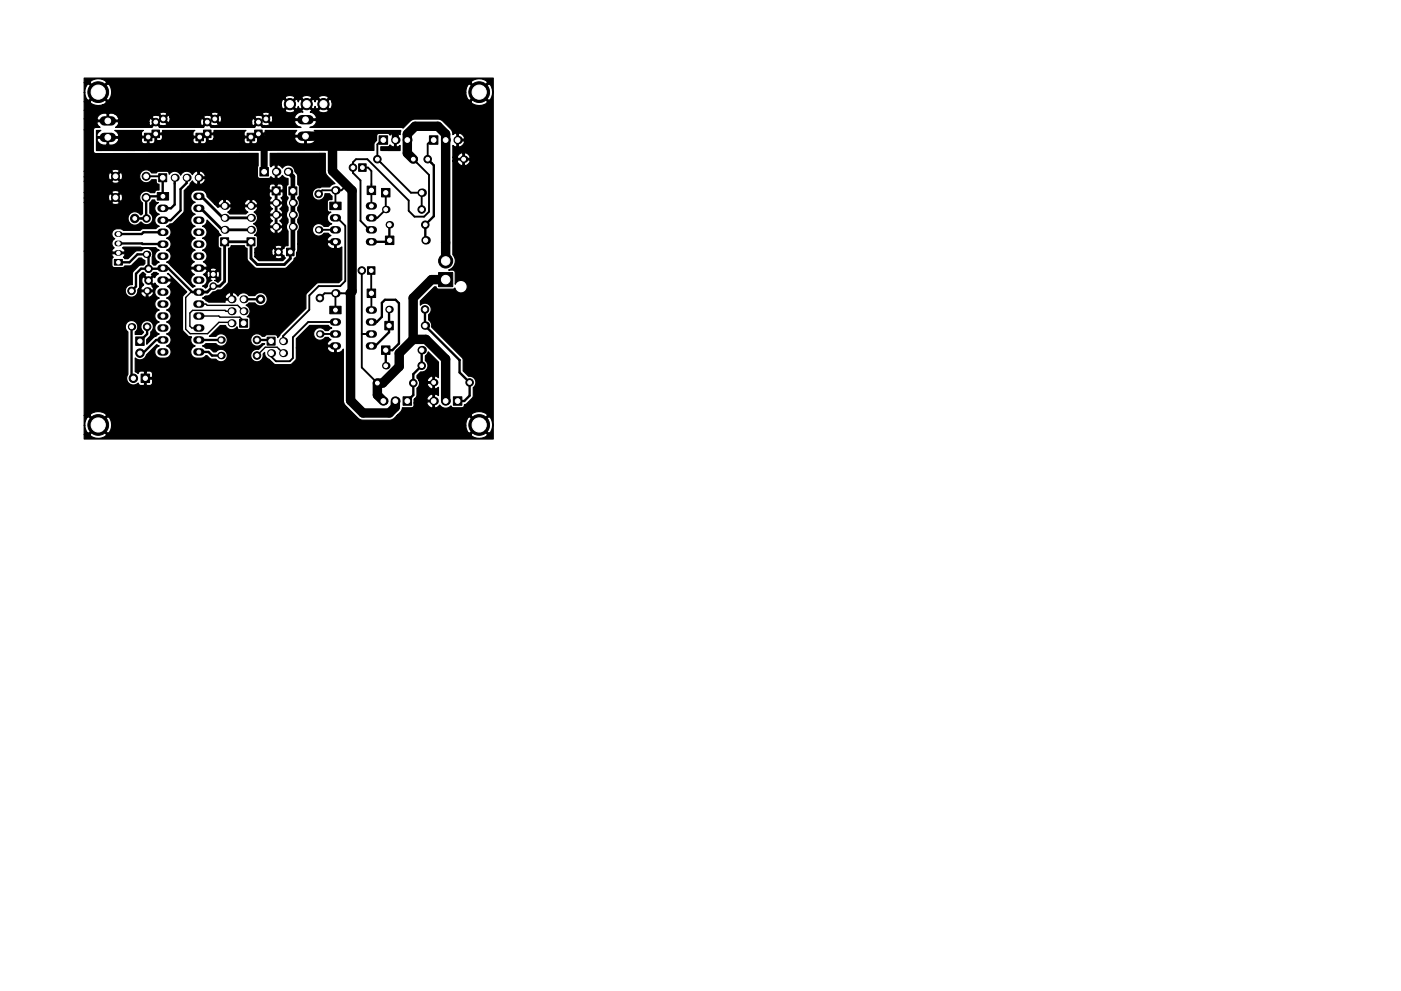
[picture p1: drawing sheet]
<svg xmlns="http://www.w3.org/2000/svg" width="297mm" height="210mm" viewBox="0 0 297 210" stroke-linecap="round" stroke-linejoin="round" font-family="sans-serif">
<g fill="#000" stroke="#000" stroke-width=".21">
<path d="M30.6 28.3h1.6v1.6h-1.6zM32.2 27.6h1.6v1.6h-1.6zM33.6 36.9h1.7v1.7h-1.7zM41.5 28.3h1.6v1.6h-1.6zM43.1 27.6h1.6v1.6h-1.6zM52.4 28.3h1.6v1.6h-1.6zM55.1 35.5h1.8v1.8h-1.8zM54 27.6h1.6v1.6h-1.6zM76 34.8h1.6v1.6h-1.6zM77.8 39.5h1.8v1.8h-1.8zM80.4 28.8h1.8v1.8h-1.8zM91 28.8h1.8v1.8h-1.8z"/>
<path d="M24.2 55.1h1.7v1.2h-1.7zM33.3 40.9h2.4v1.6h-2.4zM46.8 50.5h1.7v1.7h-1.7zM52.4 50.5h1.7v1.7h-1.7zM57.7 39.7h1.7v1.7h-1.7zM61.3 39.7h1.7v1.7h-1.7zM60.7 52.7h1.6v1.6h-1.6zM69.9 42.9h2.4v1.6h-2.4zM77.9 56.6h1.6v1.6h-1.6zM80.9 40h1.8v1.8h-1.8zM81.7 50.1h1.8v1.8h-1.8zM28.8 71.5h1.8v1.8h-1.8z"/>
<path d="M29.9 79.4h1.8v1.8h-1.8zM50.8 67.7h1.7v1.7h-1.7zM56.6 71.5h1.7v1.7h-1.7zM69.9 65h2.4v1.6h-2.4zM77.8 61.3h1.8v1.8h-1.8zM80.9 73.4h1.8v1.8h-1.8zM81.6 68.2h1.8v1.8h-1.8zM93 57.8h3v3h-3zM85.5 84.2h1.8v1.8h-1.8zM96.1 84.2h1.8v1.8h-1.8z"/>
<circle cx="20.8" cy="19.6" r="2.2"/>
<circle cx="101.6" cy="19.6" r="2.2"/>
<circle cx="24.5" cy="37.4" r=".85"/>
<circle cx="31" cy="37.4" r=".85"/>
<circle cx="33" cy="25.9" r=".8"/>
<circle cx="34.6" cy="25.2" r=".8"/>
<circle cx="43.9" cy="25.9" r=".8"/>
<circle cx="45.5" cy="25.2" r=".8"/>
<circle cx="54.8" cy="25.9" r=".8"/>
<circle cx="56.4" cy="25.2" r=".8"/>
<circle cx="61.5" cy="22.1" r="1.2"/>
<circle cx="65" cy="22.1" r="1.2"/>
<circle cx="68.6" cy="22.1" r="1.2"/>
<circle cx="74.8" cy="35.6" r=".8"/>
<circle cx="80" cy="33.8" r=".8"/>
<circle cx="90.7" cy="33.8" r=".8"/>
<circle cx="24.5" cy="41.9" r=".85"/>
<circle cx="28.6" cy="46.3" r=".9"/>
<circle cx="31" cy="41.9" r=".85"/>
<circle cx="31.1" cy="46.3" r=".8"/>
<circle cx="31.5" cy="59.5" r=".8"/>
<circle cx="31.5" cy="57" r=".8"/>
<circle cx="45.2" cy="58.2" r=".7"/>
<circle cx="59" cy="53.5" r=".8"/>
<circle cx="67.6" cy="41.1" r=".8"/>
<circle cx="76.7" cy="57.4" r=".8"/>
<circle cx="89.4" cy="44.4" r=".8"/>
<circle cx="90.2" cy="47.7" r=".8"/>
<circle cx="94.5" cy="55.4" r="1.5"/>
<circle cx="27.9" cy="61.7" r=".8"/>
<circle cx="29.7" cy="74.9" r=".9"/>
<circle cx="31.2" cy="69.3" r=".8"/>
<circle cx="45.2" cy="60.7" r=".7"/>
<circle cx="54.5" cy="75.4" r=".8"/>
<circle cx="54.5" cy="72.1" r=".8"/>
<circle cx="55.2" cy="63.5" r=".9"/>
<circle cx="67.8" cy="63.2" r=".8"/>
<circle cx="89.4" cy="77.6" r=".8"/>
<circle cx="90.1" cy="65.7" r=".8"/>
<circle cx="20.8" cy="90.2" r="2.2"/>
<circle cx="28.3" cy="80.3" r=".9"/>
<circle cx="87.6" cy="81.3" r=".8"/>
<circle cx="99.6" cy="81.1" r=".8"/>
<circle cx="101.6" cy="90.2" r="2.2"/>
</g>
<g fill="#000">
<circle cx="37" cy="37.7" r=".85"/>
<circle cx="39.6" cy="37.7" r=".85"/>
<circle cx="42.1" cy="37.7" r=".85"/>
<circle cx="58.5" cy="36.4" r=".9"/>
<circle cx="61.1" cy="36.4" r=".9"/>
<circle cx="83.8" cy="29.7" r=".9"/>
<circle cx="86.4" cy="29.7" r=".9"/>
<circle cx="87.6" cy="33.8" r=".8"/>
<circle cx="94.5" cy="29.7" r=".9"/>
<circle cx="97" cy="29.7" r=".9"/>
<circle cx="98.3" cy="33.8" r=".8"/>
<circle cx="31.1" cy="54" r=".8"/>
<circle cx="47.6" cy="46.2" r=".85"/>
<circle cx="47.6" cy="43.7" r=".85"/>
<circle cx="47.6" cy="48.8" r=".85"/>
<circle cx="53.2" cy="48.8" r=".85"/>
<circle cx="53.2" cy="43.7" r=".85"/>
<circle cx="53.2" cy="46.2" r=".85"/>
<circle cx="58.5" cy="43" r=".85"/>
<circle cx="58.5" cy="45.6" r=".85"/>
<circle cx="58.5" cy="48.1" r=".85"/>
<circle cx="62.1" cy="48.1" r=".85"/>
<circle cx="62.1" cy="43" r=".85"/>
<circle cx="62.1" cy="45.6" r=".85"/>
<circle cx="67.6" cy="48.8" r=".8"/>
<circle cx="71.1" cy="40.4" r=".9"/>
<circle cx="81.8" cy="44.4" r=".8"/>
<circle cx="82.5" cy="47.7" r=".8"/>
<circle cx="89.4" cy="40.9" r=".9"/>
<circle cx="90.2" cy="51" r=".9"/>
<circle cx="27.9" cy="69.3" r=".8"/>
<circle cx="31.2" cy="61.7" r=".8"/>
<circle cx="46.9" cy="72.1" r=".8"/>
<circle cx="46.9" cy="75.4" r=".8"/>
<circle cx="49.1" cy="68.6" r=".85"/>
<circle cx="49.1" cy="66" r=".85"/>
<circle cx="49.1" cy="63.5" r=".85"/>
<circle cx="51.6" cy="66" r=".85"/>
<circle cx="51.6" cy="63.5" r=".85"/>
<circle cx="57.5" cy="74.9" r=".85"/>
<circle cx="60" cy="74.9" r=".85"/>
<circle cx="60" cy="72.4" r=".85"/>
<circle cx="67.8" cy="70.9" r=".8"/>
<circle cx="71.1" cy="62.2" r=".9"/>
<circle cx="81.8" cy="77.6" r=".8"/>
<circle cx="82.5" cy="65.7" r=".8"/>
<circle cx="89.4" cy="74.3" r=".9"/>
<circle cx="90.1" cy="69.1" r=".9"/>
<circle cx="80" cy="81.3" r=".8"/>
<circle cx="81.3" cy="85.1" r=".9"/>
<circle cx="83.8" cy="85.1" r=".9"/>
<circle cx="91.9" cy="81.1" r=".8"/>
<circle cx="91.9" cy="85.1" r=".9"/>
<circle cx="94.5" cy="85.1" r=".9"/>
</g>
<path d="M22.1 25.6h1.5M22.1 29.1h1.5M64 25.4h1.5M64 28.9h4.5l2 2v5.4l4.2 4.1v21.4l-.5 .4 .1 22.8 2.7 2.6h5.6l1.2-1.2v-1.3M87.6 33.8l-1.2-1.3v-4.1l1.6-1.6h4.8l1.7 1.6v27M95 59.3h-3.5l-3.9 3.9v8.8M95 55.3v.1M87.6 72l-3 3v2.8l-3.5 3.5h-1.1v2.5l1.3 1.3M87.6 72h2.7l4.2 4.2v8.9" fill="none" stroke="#000" stroke-width="2"/>
<g fill="none" stroke="#000" stroke-width="1.6">
<path d="M34.1 44.2h.8M34.1 46.7h.8M34.1 49.3h.8M34.1 51.8h.8M34.1 54.4h.8M34.1 56.9h.8M34.1 59.4h.8M41.8 44.2h.8M41.8 46.7h.8M41.8 49.3h.8M41.8 51.8h.8M41.8 54.4h.8"/>
<path d="M41.8 56.9h.8M41.8 59.4h.8M41.8 41.7h.8M70.7 51.3h.8M70.7 46.2h.8M70.7 48.8h.8M78.3 51.3h.8M78.3 46.2h.8M78.3 48.8h.8M78.3 43.7h.8M34.1 74.7h.8M34.1 72.1h.8"/>
<path d="M34.1 69.6h.8M34.1 67.1h.8M34.1 64.5h.8M34.1 62h.8M41.8 74.7h.8M41.8 72.1h.8M41.8 69.6h.8M41.8 67.1h.8M41.8 64.5h.8M41.8 62h.8M70.7 73.4h.8M70.7 68.3h.8"/>
<path d="M70.7 70.9h.8M78.3 73.4h.8M78.3 68.3h.8M78.3 70.9h.8M78.3 65.8h.8"/>
</g>
<path d="M24.8 53.7h.5M24.8 51.7h.5M24.8 49.7h.5" fill="none" stroke="#000" stroke-width="1.2"/>
<path d="M61.1 36.4l1 1.1v15.4l-.6 .6" fill="none" stroke="#000" stroke-width="1"/>
<g fill="none" stroke="#000" stroke-width=".5">
<path d="M34.5 37.7v4h-3.3l-.2 .2 .1 4.4h-2.5M37 37.7v5.7l-.8 .8h-1.7M39.6 37.7v1.1l-1.3 1.3v4.6l-2.1 2h-1.7M90.7 33.8l1.3 1.3v10.8l-1.8 1.8v3.3M25.1 55.7h2.4l1.6-1.7h2l.4 .4v2.6M25.1 51.7l9.4 .1M31.5 57h.1M34.5 49.3h-4.1l-.4 .4h-4.9M34.5 49.3h.1M82.5 47.7l.1 3.3-.3 .3h-3.6M27.9 61.7l.9-.9v-2.7l1.1-1.1 5.8-.1 5 5.1h1.5M27.9 69.3v10.6l.4 .4"/>
<path d="M31.2 69.3v1.6l-1.5 1.5M34.5 72.1h-1.4l-2.8 2.8h-.6M42.2 72.1h4.7M42.2 74.7h2l.8 .7h1.9M51.6 63.5h3.6M54.5 72.1h2.7l.3 .3M78.7 68.3h1.2l1.1-1.1v-2.9l.6-.7h2.3l.7 .7v8.6l-1.4 1.4h-1.4v3.3M82.5 65.7v4.8l-2.9 2.9h-.9M89.4 74.3v3.3l-1.8 1.8v4.4l-1.2 1.3M90.1 65.7v3.4l7.3 7.3M97.4 76.4v2.6l2.2 2.1v2.8l-1.2 1.2h-1.4M97.4 76.4h.1"/>
</g>
<path d="M42.2 44.2h.4l4.5 4.6h6.1M42.2 41.7h.5l4.6 4.5h5.9M61.5 53.5v1.4l-1.2 1.2h-5.8l-1.3-1.3v-3.5h-5.6v8.4l-1 1h-1.4M45.2 60.7h.1M45.2 60.7l-1.3 1.3h-1.7" fill="none" stroke="#000" stroke-width=".6"/>
<path d="M42.2 62h-1.7l-1.1 1.1v6.7l.9 1h3.7l2.4-2.4h2.5l.2 .2M42.2 67.1h4.2l.2 .2h4.2l.8 .8v.5M42.2 64.5h1.5l.2 .3h6.5l1.2 1.2M49.1 66h-1.2l-.2-.2h-6.9l-.5 .6v2.8l.4 .4h1.5M60 74.9l-1.2-1.2h-2.6l-1.7 1.7" fill="none" stroke="#000" stroke-width=".3"/>
<path d="M54.8 28.4l1.2 1.2v6.8M83.8 28.4v1.3" fill="none" stroke="#000" stroke-width="1.5"/>
<g fill="none" stroke="#000" stroke-width=".4">
<path d="M31 37.4h3.2l.3 .3-.2 .2M74.2 39.5h-.9l-.9 .9h-4.1l-.7 .7M76.8 35.6h1.2l.7 .7v7.4M81.3 29.7h-.4l-.9 .9v3.2l7.1 7.1h2.3v3.5M87.6 33.8l3.4 3.3v7.8l-1.1 1.1h-2l-1.2-1.3v-2.2l-8.8-8.7h-2.4l-.7 .6v2.3l1.6 1.6v8.6l1.9 1.9h.8M91.9 29.7h-.4l-.8 .8v3.3M67.6 48.8h3.5M71.1 40.4v3.3M71.1 46.2h.4l1.7 1.7v11.7l-1.1 1.1h-4.5l-2 2v3l-5.6 5.6v1.1M76.7 57.4v20.6l3.3 3.3M78.7 57.4v8.4M81.8 40.9v3.5l-1.8 1.8h-1.3"/>
<path d="M67.8 70.9h3.3M71.1 62.2v3.6M71.1 68.3h-5.8l-3.2 3.3v4.4l-.7 .6h-2.9l-1-1v-.7M74.2 62.2h-5.4l-1 1M76.7 70.9h2"/>
</g>
<path d="M20.4 27.7h1l-.6 .4a.59 .59 0 0 0-.2 .9h4.5a1.06 1.06 0 0 0-.8-1.3h6.1l-.4 .4v.6l.1 .2h1.5v1.4l.2 .2h.6l.4-.3 .1-1.6h.3v1.1l.2 .1h.6l.4-.4h6.5v.7l.2 .3 .9 .1 .2-.2v-1.1h-1.1l-.2 .2h-6.5l.1-.7-.2-.1h-1.4v-.4h1.4l.2-.1v-.4h6.8l-.4 .4v.6l.2 .2h1.4v1.4l.2 .2h.6l.4-.3 .1-1.6h.3v1.1l.2 .1h.6l.4-.4h6.5v.7l.2 .3 .9 .1 .1-.2v-1.1h-1.1l-.1 .2h-6.5l.1-.7-.2-.1h-1.4v-.4h1.4l.2-.1v-.4h6.8l-.4 .4v.6l.1 .2h1.5v1.4l.1 .2h.7l.4-.3v-1.6h.4v1.1l.1 .1h.8l.3-.5h6.2a1.75 1.75 0 0 0 2.2 1.2v-1.4h.3v1.4a1.75 1.75 0 0 0 2.2-1.2l-.1-.2h-4.4l-.2 .2h-6.2v-.6l-.1-.1h-1.5v-.4h1.5l.1-.1v-.4h6.7l-.2 .2a.59 .59 0 0 0-.1 .8h4.4a.69 .69 0 0 0-.4-1h18.4l-.2 .9-.6-.4-.2 .1v2.8l.2 .1 .6-.3v1h-4.1v-.8h1.6l.4-.4a.82 .82 0 0 0 .9 .4v-2.8a.82 .82 0 0 0-.9 .4l-.2-.3-.3-.1h-1.8l-.4 .1-.1 .4v1l-.6 .7v1.4h-58.9v-2.3a1.99 1.99 0 0 0 2.3 1.2v-1.5h.3v1.5a1.56 1.56 0 0 0 2.1-1.4h4.9v.7l.2 .3 .9 .1 .1-.2v-1.1h-1.1l-.1 .2-9.4-.1-.2 .3zM17.8 16.6h86.8v76.5h-86.8v-.9h1.3l.2 .4a2.85 2.85 0 0 0 3.1 0l.2-.4h77.2a2.32 2.32 0 0 0 3.6 0l-1.8-1.8-1.8 1.8h-77.2l-1.8-1.8-1.7 1.8h-1.3v-2h.2a1.87 1.87 0 0 0 .8 1.7l1.8-1.7h.5l1.7 1.7 .4-.2 .3-.5 .2-1h75.1a1.87 1.87 0 0 0 .8 1.7l1.8-1.7h.4l1.8 1.7 .4-.2a2.85 2.85 0 0 0 0-3.1l-.4-.2-1.8 1.8h-.4l-1.8-1.8a1.99 1.99 0 0 0-.8 1.8h-75.1v-.1a1.87 1.87 0 0 0-.9-1.7l-1.7 1.8h-.5l-1.8-1.8-.4 .2-.4 1.1v.5h-.2v-2.1h1.3l1.7 1.8 1.8-1.8a2.32 2.32 0 0 0-3.5 0h-1.3v-34.8h5.9l.1 .2h2.6v-.4l-.4-.5 .2-.2 6.8 .1 .8 .6h-.2a1.32 1.32 0 0 0-.8 1.3 1.32 1.32 0 0 0 1 1.2l-.8 .6h-.4l-.3-.3v-1.4a1.33 1.33 0 0 0-.6-1.7 1.33 1.33 0 0 0-1.7 .4l-1.3 .1-1.6 1.6h-.7l-.2-.3 .3-.6-.1-.2h-2.6l-.1 .2 .3 .6-.3 .3v1.4l.4 .5h1.9l.4-.4h1.3l1.8-1.7h.5l.7 .6v.6l-.3 .3-.9 .2-1.4 1.4v2.6a1.33 1.33 0 0 0-1.5 1.1 1.33 1.33 0 0 0 1 1.5 1.33 1.33 0 0 0 1.6-.9h.6l.5 .7a.51 .51 0 0 0 .7 .2v-1.1h.4v1.1l.2 .1 .7-.5 .3-.5-.1-.2h-2.6l-.1 .2h-.6v-.6l.2-.2h.4l.1 .2h2.6l.1-.2-.4-.6 .1-.2-1.8-1.8a.92 .92 0 0 0 0 1.6l-.7 1h-.4l.2-.5v-2.4l.6-.6 .7 .4-.2 .3 .8 .8 .8-.8-.2-.3 .5-.4h.6l.4 .3-.4 .2-.4 .6-.3-.2-.8 .8 .8 .8 .3-.3 .8 .8-.2 .1a1.32 1.32 0 0 0-.6 1.3 1.32 1.32 0 0 0 1 1 1.32 1.32 0 0 0-1 1.3 1.32 1.32 0 0 0 1 1.3 1.32 1.32 0 0 0-1 1.3 1.32 1.32 0 0 0 1 1.2 1.32 1.32 0 0 0-1 1.3 1.32 1.32 0 0 0 1 1.3l-1.2 .7-1.5 1.4v-.9l.7-.8 .2-.9a1.33 1.33 0 0 0 .2-2 1.33 1.33 0 0 0-2 .1 1.33 1.33 0 0 0 .2 1.9l-.4 .6h-1.3v-.6a1.33 1.33 0 0 0 .2-2 1.33 1.33 0 0 0-2 0 1.33 1.33 0 0 0 .2 2l-.1 9.2a1.43 1.43 0 0 0 .4 1.8 1.43 1.43 0 0 0 1.9-.1l.3 .4 .9 .1 .1-.2v-1.2h.4v1.2l.1 .2 .9-.1 .3-.4v-.7l-.1-.2h-1.6v-1.5h.4v1.2h1.2l.1-.2v-.6l-.2-.4-.3-.2h-.7l-.1 .2-1.3-.2-.4 .6-.6-.4v-3a1.42 1.42 0 0 0 2.4-.6l2.1-2.2 .6 .3a1.32 1.32 0 0 0-1 1.5 1.32 1.32 0 0 0 1.3 1.1h1.1a1.32 1.32 0 0 0 1.1-1.3 1.32 1.32 0 0 0-1-1.3 1.32 1.32 0 0 0 1-1.3 1.32 1.32 0 0 0-1-1.2 1.32 1.32 0 0 0 1-1.3 1.32 1.32 0 0 0-1-1.3 1.32 1.32 0 0 0 1-1.2 1.32 1.32 0 0 0-1-1.3 1.32 1.32 0 0 0 1-1.3 1.32 1.32 0 0 0-1-1.3 1.32 1.32 0 0 0 1-1.1 1.32 1.32 0 0 0-.8-1.3l.4-.3a.74 .74 0 0 0 .3-.9h-1.8v-.3h1.8v-.5l-.7-.7 .2-.1 3.9 3.9-.9 1.1v7l1.1 1.3 .8 .2-.1 .1a1.32 1.32 0 0 0 .9 1.8 1.32 1.32 0 0 0-1 1.5 1.32 1.32 0 0 0 1.4 1.1h1l1.1-.6 .8 .7 1.1 .1a1.33 1.33 0 0 0 2 .2 1.33 1.33 0 0 0 0-2 1.33 1.33 0 0 0-2 .3h-.5l-.8-.7-.9-.1-.7-.5 .7-.5h2.2l.1 .2a1.33 1.33 0 0 0 1.9-.1 1.33 1.33 0 0 0-.1-1.9 1.33 1.33 0 0 0-1.9 .3h-1.4l2.3-2.3h1.1a1.38 1.38 0 0 0 2.5 .2v.4l.3 .2 1.9 .1 .3-.2 .2-.4v-1.8l-.2-.3-.4-.1a1.37 1.37 0 0 0-.2-2.4l.6-.5h1.2a1.43 1.43 0 0 0 2.2 .3 1.43 1.43 0 0 0 0-2.2 1.43 1.43 0 0 0-2.2 .3h-1.2l-.2-.2a1.38 1.38 0 0 0-2.2 .3l-.2-.3a.81 .81 0 0 0-.9-.3v1.5h-1.5v.4h-3.6l-1.3-.9 .4-.1h4.4l.1 .2h1.1v-1.1a1.1 1.1 0 0 0-1.2 .9h-4.4l.3-.3 .8-.1 .8-.8 .6-.1 .3-.3 1-.1 1.3-1.4 .1-7.3a.53 .53 0 0 0 .5-.6h2.8l.2 .4 .4 .2v2.1l.1 .5 1.4 1.4 .6 .2h5.8l.4-.1 1.5-1.5 .2-.5 .4-.3 .1-.9 .2-.5v-1.4h6.2l.3 .5 .4 .4 .9 .1v-1.2h-1.4l-.2 .2h-6.2v-2.7l.4-.9-.4-.9v-.7a1.36 1.36 0 0 0 0-1.8v-.7l.4-.9-.4-1v-.2l.4-.4v-1.8l-.4-.5v-1.9l-.6-1.1a1.43 1.43 0 0 0-1.1-1.2 1.43 1.43 0 0 0-1.5 .7l-.7-.6-.2-.1-.3 .1v2.7a.94 .94 0 0 0 1.2-.6 1.5 1.5 0 0 0 1.2 .7v1.3l-.4 .5v1.7l.4 .5v.2l-.4 .9 .4 1v.7a1.36 1.36 0 0 0 0 1.8v.7l-.4 .9 .4 .9v3.1a.62 .62 0 0 0-.9 .6h-.1l-.8 .8 .8 .7h.1l.3 .5-.6 .6h-5l-.8-.8h4.2a.92 .92 0 0 0 1.5 0l-.8-.8-.7 .8h-4.3v-.9h3.6a.51 .51 0 0 0 .4 .6l.8-.7-.8-.8a.77 .77 0 0 0-.4 .9h-3.6v-.9l.5-.3h3.8l.7 .8 .8-.8a.92 .92 0 0 0-1.5 0h-3.8l.1-2-.3-.4-.3-.1 .5-.6 .1-.8h2.5l.3 .6 .7 .5 .3-.2v-1.1h.3v1.1a.97 .97 0 0 0 1.2-1.1h-2.7l-.1 .2h-2.5l-.2-.5-.7-.5 .7-.5 .2-1h2.5l.3 .6 .4 .3-.5 .5-.2 .3 .1 .3h1.2v-2.2h.3v2.2h1.2a.91 .91 0 0 0-.6-1.1l.4-.3a.55 .55 0 0 0 .2-.8h-2.7l-.1 .2h-2.5l-.2-.5-.5-.5 .4-.4a.55 .55 0 0 0 .2-.7h-2.6l-.1 .2 .1 .3 .7 .6-.5 .4h-3.4l-.4-.4 .5-.4a.55 .55 0 0 0 .1-.7h-2.6l-.1 .1-.7-.7h.7l.1 .2h1.2v-1.1h.3v1.1h1.1l.2-.2h2.7l.1 .2h1.1v-1.1h.4v1.1l3.7-.1 .3 .6 .4 .3-.5 .6-.2 .3 .1 .2h1.2v-2.2h.3v2.2h1.2a.91 .91 0 0 0-.6-1.1l.4-.3a.55 .55 0 0 0 .2-.8h-2.7l-.1 .2h-2.5v-.1a1.23 1.23 0 0 0-1.6-.9 1.1 1.1 0 0 0-1.2 .9h-2.7l-.3-.6a1.08 1.08 0 0 0-1.3-.3 1.1 1.1 0 0 0-1.3 .9h-.7l-1.6-1.6-.3-.9h13.5v.9l.4 .3-.4 .6 .1 .3h1.2v-2.2h.3v2.2h1.2a.61 .61 0 0 0-.3-.9l.4-.5v-.7l-.1-.1h-2.7l-.1 .1h-13.5l-.8-.4-1.3-.1a1.32 1.32 0 0 0-1.1 1.3 1.32 1.32 0 0 0 1 1.3 1.32 1.32 0 0 0-1 1.3 1.32 1.32 0 0 0 1 1.3 1.32 1.32 0 0 0-1 1.2 1.32 1.32 0 0 0 1 1.3 1.32 1.32 0 0 0-1 1.3 1.32 1.32 0 0 0 1 1.2 1.32 1.32 0 0 0-1 1.3 1.32 1.32 0 0 0 1 1.3 1.32 1.32 0 0 0-1 1.2 1.32 1.32 0 0 0 .8 1.3l-.4 .2a.74 .74 0 0 0-.3 .9h3.3l.1-.5-.8-.6 .2-.1a1.32 1.32 0 0 0 .6-1.4 1.32 1.32 0 0 0-1-1 1.32 1.32 0 0 0 1-1.3 1.32 1.32 0 0 0-1-1.3 1.32 1.32 0 0 0 1-1.2 1.32 1.32 0 0 0-1-1.3 1.3 1.3 0 0 0 1-1.3l2.4 2.4 .6 .8-.5 .2-.2 .4 .1 1.7 .2 .4 .3 .1v6.6l-.7 .6-.6-.4 .4-.1v-.3l-.7-.7-.7 .7 .1 .3 .3 .1-.6 .4-.3 .9-.4 .3-.7-.4a1.32 1.32 0 0 0 1-1.1 1.32 1.32 0 0 0-.6-1.3h.6l.1 .5 .3 .1 .7-.7h.5l.7 .7a.83 .83 0 0 0 0-1.4l-.7 .7h-.5l-.7-.7-.3 .1-.1 .7-.8-.1 .6-.4 .2-.5h.6l.7 .7 .7-.7a.83 .83 0 0 0-1.4 0h-.6l-.1-.2h-3.3v.4l.7 .7-.2 .1a1.32 1.32 0 0 0-.6 1.3 1.32 1.32 0 0 0 1 1.1l-.5 .3-5-5-.6-.4h.2a1.32 1.32 0 0 0 .8-1.3 1.32 1.32 0 0 0-1-1.2 1.32 1.32 0 0 0 1-1.3 1.32 1.32 0 0 0-1-1.3 1.32 1.32 0 0 0 1-1.2 1.32 1.32 0 0 0-1-1.3l.7-.5 .6-.1 2.3-2.3 .2-.4v-4.3l.8-.8h17.2v.6l.1 .1h1.2v-1.1h.3v1.1h1.2l.1-.1v-.8l-.5-.4h-.6l-.2 .2-1.2-.2-.3 .3-.1 .3h-17.2l.9-1.2 .6 .6 .3 .1 .2-.1v-1.1h.4v1.1a.97 .97 0 0 0 1.1-1.1h-1.5v-1.5h.4v1.1h1.1l.1-.2a1.19 1.19 0 0 0-1.6-.9 .95 .95 0 0 0-1.1 .7 1.37 1.37 0 0 0-1.3-.8 1.37 1.37 0 0 0-1.2 .9 1.37 1.37 0 0 0-2.4-.2l-.2-.5-.4-.2h-1.7l-.4 .4h-1a1.38 1.38 0 0 0-2.1-.3 1.38 1.38 0 0 0 0 2.1 1.38 1.38 0 0 0 2.1-.4h.9l.1 .7 .5 .3v1.2l-.6 .1-.3 .5a1.63 1.63 0 0 1-1.4-.3 1.38 1.38 0 0 0-1.7 .7 1.38 1.38 0 0 0 .5 1.7v2.3l-.4 .3a1.43 1.43 0 0 0-2.2-.3 1.43 1.43 0 0 0 0 2.1 1.43 1.43 0 0 0 2.2-.3l.2 .1a1.33 1.33 0 0 0 2.1 0 1.33 1.33 0 0 0-.3-2v-2.2a.99 .99 0 0 1 1-.6 .58 .58 0 0 0 .8 .6 1.32 1.32 0 0 0-.8 1.3 1.32 1.32 0 0 0 1 1.2 1.32 1.32 0 0 0-1 1.2 1.32 1.32 0 0 0 1 1.3l-.7 .5h-2.8l-.6 .4h-3.5l-.2-.2a1.36 1.36 0 0 0-1.6-.1 1.36 1.36 0 0 0-.6 1.5l.5 .6a1.12 1.12 0 0 0-.1 1.9l-.5 .7h-5.9v-10.3h5.9l.1 .2 .8 .2 .6-.2 .1-.2-.8-.9-.8 .9h-5.9v-1h5.2a.55 .55 0 0 0 .4 .7l.8-.8h.5l.8 .8 .3-.1 .2-.8-.2-.6-.3-.1-.8 .8h-.5l-.8-.8a.81 .81 0 0 0-.4 .9h-5.2v-1.2h5.9l.8 .9 .8-.9-.1-.2-.8-.2-.6 .2-.1 .2h-5.9v-2.3h5.9a.97 .97 0 0 0 1.6 0l-.8-.9-.8 .9h-5.9v-1h5.2l.2 .6 .2 .1 .8-.8h.5l.8 .8a.97 .97 0 0 0 0-1.6l-.8 .8h-.5l-.8-.8-.2 .1-.2 .8h-5.2v-1.2h5.9l.8 .9 .8-.9a.97 .97 0 0 0-1.6 0h-5.9v-8.7h2v4.5l.1 .3 .4 .2 34.4-.1-.1 4.8 .1 .4 .4 .2h1.9l.4-.4 .7 .4 .3-.1v-2.7a.82 .82 0 0 0-1 .3l-.1-.2v-2.7h11.7l.1 4.3 1.9 2.2-.7 .2-.4 .5-2 .1a1.34 1.34 0 0 0-1.7 1 1.34 1.34 0 0 0 1.2 1.6 1.34 1.34 0 0 0 1.5-1.3h1l.5 .5v.8h-.7l-.3 .5v1.7l.2 .3 .6 .1-.2 .1a1.32 1.32 0 0 0-.6 1.3 1.32 1.32 0 0 0 .9 1.1l-.7 .5h-.9a1.33 1.33 0 0 0-2-.2 1.33 1.33 0 0 0 0 2 1.33 1.33 0 0 0 2-.3h.9l.6 .5-.4 .2a.74 .74 0 0 0-.3 .9h1.8v1.6h.7l.5-.3v6.9l-.7 .7h-4.2l-.4 .1-2.3 2.3v3l-5.4 5.4-.2 .4-.4 .4-.2-.4-.4-.2h-1.8l-.4 .4h-.5a1.33 1.33 0 0 0-2-.3 1.33 1.33 0 0 0 0 2 1.33 1.33 0 0 0 2-.2l.5 .1-1.3 1.1a1.33 1.33 0 0 0-1.6 1.2 1.33 1.33 0 0 0 1.4 1.5 1.33 1.33 0 0 0 1.2-1.7l.3-.3 .1 .6 .3 .5 1.7 1.4 3.2 .1 .5-.2 .9-.9v-2.5h6.5l.3 .5 .4 .4 .9 .1v-1.2h-1.4l-.2 .2h-6.5v-1.9l2.8-2.9h4l.7 .6-.7 .5h-.7a1.33 1.33 0 0 0-2-.2 1.33 1.33 0 0 0 0 2 1.33 1.33 0 0 0 2-.3h.7l.6 .5-.4 .2a.74 .74 0 0 0-.3 .9h1.8v1.6l.9-.1 .6-.6v11.2l.4 .8 3.2 2.9 .6 .2 5.8-.1 .6-.2 .8-.8h15.6l1.8 1.8 1.8-1.8-.3-.3a2.85 2.85 0 0 0-3 0l-.3 .3h-15.6l.9-.9 .2-.7h2.2l.3-.4v-.6h2.7l.3 .6a.85 .85 0 0 0 1 .4v-1.2h-1.2l-.1 .2h-2.7l.1-.8h2.6l.1 .2h1.2v-1.2a1.15 1.15 0 0 0-1.3 1h-2.6l.4-.6 .1-1.7 .5-.9h1.7l.5 .8 .5 .2 .2-.1v-1.1h-1.1l-.1 .2h-1.7v-.7h1.7l.1 .2h1.1v-1.1l-.2-.1-.7 .4-.3 .6h-1.7l-.5-.6v-.5l.9-.8a1.33 1.33 0 0 0 1.3-.8 1.33 1.33 0 0 0-.4-1.6v-1l.6-.9 2.2 2.2v3.3l-.7-.3-.2 .1v2.5l.2 .1 .7-.3v1.7l-.6-.3-.3 .1v2.8l.3 .1 .2-.1 .6-.6a1.52 1.52 0 0 0 2.4 .2l.4 .4h1.9a.62 .62 0 0 0 .6-.6l.5-.3 1.3-1.3 .1-2.1a1.33 1.33 0 0 0 .4-1.6 1.33 1.33 0 0 0-1.4-.8l-1.2-1.1-.1-2.7-6.6-6.6-.1-.9-.5-.6v-1.2a1.33 1.33 0 0 0 .2-1.9 1.33 1.33 0 0 0-2 0v-.9l3-3h.4l.1 .3 .4 .2h3l.5-.2a1.33 1.33 0 0 0 2 .8 1.33 1.33 0 0 0 .1-2.2 1.33 1.33 0 0 0-2.1 .5v-2.7l-.4-.3h-1l.3-.1a2.01 2.01 0 0 0 .6-3.2v-19.8h.9l.3 .5 .7 .5 .2-.2v-1.1h.4v1.1a.92 .92 0 0 0 1.1-1.1h-2.6l-.1 .3h-.9v-.8h.9l.1 .2h1.1v-1.1h.4v1.1h1.1l.1-.2a1.19 1.19 0 0 0-1.6-.9 1.05 1.05 0 0 0-1.2 .9h-.9v-2.5l.6 .3 .3-.1v-1.2h.3v1.2l.2 .1 .8-.5 .3-.6-.1-.2h-1.6l.1-1.6h.3v1.2h1.2a1.11 1.11 0 0 0-1.5-1.2l-.3-.1-.6 .4-.1-.7-.3-.5-1.9-1.9-.8-.2h-5.2l-.8 .4-1.4 1.5-.4-.2h-19.4l.6-.2 .5-.4 .3-.5-.1-.3h-4.4a1.29 1.29 0 0 0 1.2 1.4h-8.3l-.7-.9-.8 .9h-9.3l-.8-.9-.7 .9h-9.4l-.8-.9-.7 .9h-7.8l.4-.3 .3-.7h6.4l.2 .6 .2 .1 .8-.8-.8-.8-.2 .1-.2 .8h-6.4l-.1-.2h-4.5a1 1 0 0 0 .6 1.2l-1.1 .1-.3 .5h-2v-2.4h2.7l.1 .3h2.1v-1.5h.3v1.5h2.1l.1-.3-.1-.3h7.1l.8 .8 .2-.2 .1 .4 .7 .8h.7a.51 .51 0 0 0 .7-.4l-.2-.3h7.3a.51 .51 0 0 0 .4 .7l.8-.8-.8-.8a.77 .77 0 0 0-.4 .9h-7.3l-.6-.5-.2 .2-.1-.4 .6-.1 .7 .8a.84 .84 0 0 0 .4-1.1h7.2l.7 .8 .2-.2 .1 .4 .8 .8h.7a.51 .51 0 0 0 .6-.4l-.2-.3h7.3a.51 .51 0 0 0 .4 .7l.7-.8-.7-.8a.77 .77 0 0 0-.4 .9h-7.3l-.6-.5-.1 .2-.2-.4 .6-.1 .8 .8a.84 .84 0 0 0 .3-1.1h7.1l.8 .8 .2-.2v.4l.8 .8h.7a.51 .51 0 0 0 .7-.4l-.8-.8-.2 .2-.1-.4 .5-.1 .8 .8 .2-.1 .2-.2v-.7h4.6l.2 .2h4.4l.1-.3-.3-.5-.5-.4-.5-.2 .3-.4h1.4l.1 .3 .4 .1 .7 .1 .8-.2 .1-.3-1-1.1-1.1 1.1h-1.4l-1.1-1.1-1 1.1 .3 .4a1.64 1.64 0 0 0-1.9 1.2h-4.6l-.2-.5h-.2l-.8 .7h-.5l-.7-.7h-1l-.3 .1-.1 .3h-7.1l-.1-.4h-.2l-.8 .7h-.5l-.8-.7h-.7a.51 .51 0 0 0-.6 .4h-7.2l-.1-.4h-.3l-.7 .7h-.5l-.8-.7h-1l-.3 .1-.1 .3h-7.1l-.7-.7h9.4l.8 .8 .8-.8h9.4l.7 .8 .8-.8h9.3l.8 .8 .8-.8a.92 .92 0 0 0-1.6 0h-9.3l-.1-.2-.8-.2-.6 .2v.2h-9.4a.92 .92 0 0 0-1.6 0h-9.4l-.6-.2h-1.1a1.75 1.75 0 0 0-2.2 1.2h-2.7v-1.8h42.6l.1 .3 .4 .1 .7 .1 .8-.2 .1-.3-1-1.1-1.1 1.1h-42.6v-1.8h1.3a2.37 2.37 0 0 0 2.8 .6h37.7l.3 .8 .3 .2 1-1.1h.5l1.1 1.1 .3-.2 .1-.4 .2 .4 .3 .2 1.1-1.1h.5l1 1.1 .3-.2 .2-.4 .2 .4 .3 .2 1-1.1h.5l1.1 1.1a1.36 1.36 0 0 0 .4-1.6h29.5l.3 .4a2.85 2.85 0 0 0 3 0l.3-.4-1.8-1.8-1.8 1.8h-29.5l-.1-.4-.3-.2-1.1 1.1h-.5l-1-1.1-.3 .2-.2 .4-.2-.4-.3-.2-1 1.1h-.5l-1.1-1.1-.3 .2-.2 .4-.1-.4-.3-.2-1.1 1.1h-.5l-1-1.1a1.1 1.1 0 0 0-.6 1.2h-37.7l.5-.2 .2-.4-1.8-1.8-1.7 1.8h-1.3v-2h.2l.4 1.5 .4 .2 1.8-1.7h.5l1.7 1.7 .6-.5h37l1.1 1 1-1h1.5l1 1 1.1-1h1.4l1.1 1 1-1-.1-.3-.3-.1-.7-.1-.9 .2-.1 .3h-1.4a1.32 1.32 0 0 0-2.1 0h-1.5l-.1-.3-.3-.1-.7-.1-.9 .2-.1 .3h-37l.3-1.2h75.1a1.87 1.87 0 0 0 .8 1.7l1.8-1.7h.4l1.8 1.7 .4-.2a2.85 2.85 0 0 0 0-3.1l-.4-.2-1.8 1.8h-.4l-1.8-1.8a1.99 1.99 0 0 0-.8 1.8h-75.1v-.1a1.87 1.87 0 0 0-.9-1.7l-1.7 1.8h-.5l-1.8-1.8-.4 .2-.4 1.1v.5h-.2v-2.1h1.3l1.7 1.8 1.8-1.8h77.2l1.8 1.8 1.8-1.8-.3-.3a2.85 2.85 0 0 0-3 0l-.3 .3h-77.2a2.32 2.32 0 0 0-3.5 0h-1.3z" fill="#000" stroke="#000" stroke-width=".25"/>
<g fill="#fff" stroke="#fff" stroke-width=".21">
<circle cx="28.6" cy="46.3" r=".4"/>
<circle cx="55.2" cy="63.5" r=".4"/>
<circle cx="61.5" cy="22.1" r=".75"/>
<circle cx="65" cy="22.1" r=".75"/>
<circle cx="68.6" cy="22.1" r=".75"/>
<circle cx="20.8" cy="90.2" r="1.5"/>
<circle cx="101.6" cy="90.2" r="1.5"/>
<circle cx="101.6" cy="19.6" r="1.5"/>
<circle cx="20.8" cy="19.6" r="1.5"/>
<circle cx="51.6" cy="68.6" r=".5"/>
<circle cx="49.1" cy="68.6" r=".5"/>
<circle cx="51.6" cy="66" r=".5"/>
<circle cx="49.1" cy="66" r=".5"/>
<circle cx="51.6" cy="63.5" r=".5"/>
<circle cx="49.1" cy="63.5" r=".5"/>
<circle cx="31.5" cy="57" r=".4"/>
<circle cx="31.5" cy="59.5" r=".4"/>
<circle cx="76.8" cy="35.6" r=".4"/>
<circle cx="74.8" cy="35.6" r=".4"/>
<circle cx="54.8" cy="28.4" r=".4"/>
<circle cx="54.8" cy="25.9" r=".4"/>
<circle cx="53.2" cy="29.1" r=".4"/>
<circle cx="56.4" cy="25.2" r=".4"/>
<circle cx="45.2" cy="60.7" r=".4"/>
<circle cx="45.2" cy="58.2" r=".4"/>
<circle cx="78.7" cy="57.4" r=".4"/>
<circle cx="76.7" cy="57.4" r=".4"/>
<circle cx="43.9" cy="28.4" r=".4"/>
<circle cx="43.9" cy="25.9" r=".4"/>
<circle cx="42.3" cy="29.1" r=".4"/>
<circle cx="45.5" cy="25.2" r=".4"/>
<circle cx="33" cy="28.4" r=".4"/>
<circle cx="33" cy="25.9" r=".4"/>
<circle cx="31.4" cy="29.1" r=".4"/>
<circle cx="34.6" cy="25.2" r=".4"/>
<circle cx="78.7" cy="62.2" r=".45"/>
<circle cx="71.1" cy="62.2" r=".45"/>
<circle cx="78.7" cy="40.4" r=".45"/>
<circle cx="71.1" cy="40.4" r=".45"/>
<circle cx="30.8" cy="80.3" r=".45"/>
<circle cx="28.3" cy="80.3" r=".45"/>
<circle cx="29.7" cy="72.4" r=".45"/>
<circle cx="29.7" cy="74.9" r=".45"/>
<circle cx="58.5" cy="40.5" r=".5"/>
<circle cx="58.5" cy="43" r=".5"/>
<circle cx="58.5" cy="45.6" r=".5"/>
<circle cx="58.5" cy="48.1" r=".5"/>
<circle cx="62.1" cy="40.5" r=".5"/>
<circle cx="62.1" cy="43" r=".5"/>
<circle cx="62.1" cy="45.6" r=".5"/>
<circle cx="62.1" cy="48.1" r=".5"/>
<circle cx="34.5" cy="37.7" r=".5"/>
<circle cx="37" cy="37.7" r=".5"/>
<circle cx="39.6" cy="37.7" r=".5"/>
<circle cx="42.1" cy="37.7" r=".5"/>
<circle cx="22.9" cy="25.6" r=".6"/>
<circle cx="22.9" cy="29.1" r=".6"/>
<circle cx="64.8" cy="25.4" r=".6"/>
<circle cx="64.8" cy="28.9" r=".6"/>
<circle cx="57.5" cy="72.4" r=".5"/>
<circle cx="60" cy="72.4" r=".5"/>
<circle cx="57.5" cy="74.9" r=".5"/>
<circle cx="60" cy="74.9" r=".5"/>
<circle cx="47.6" cy="51.3" r=".5"/>
<circle cx="47.6" cy="48.8" r=".5"/>
<circle cx="47.6" cy="46.2" r=".5"/>
<circle cx="47.6" cy="43.7" r=".5"/>
<circle cx="86.4" cy="85.1" r=".5"/>
<circle cx="83.8" cy="85.1" r=".5"/>
<circle cx="81.3" cy="85.1" r=".5"/>
<circle cx="97" cy="85.1" r=".5"/>
<circle cx="94.5" cy="85.1" r=".5"/>
<circle cx="91.9" cy="85.1" r=".5"/>
<circle cx="81.3" cy="29.7" r=".5"/>
<circle cx="83.8" cy="29.7" r=".5"/>
<circle cx="86.4" cy="29.7" r=".5"/>
<circle cx="91.9" cy="29.7" r=".5"/>
<circle cx="94.5" cy="29.7" r=".5"/>
<circle cx="97" cy="29.7" r=".5"/>
<circle cx="31.1" cy="46.3" r=".4"/>
<circle cx="31.1" cy="54" r=".4"/>
<circle cx="31.2" cy="69.3" r=".4"/>
<circle cx="31.2" cy="61.7" r=".4"/>
<circle cx="67.8" cy="63.2" r=".4"/>
<circle cx="67.8" cy="70.9" r=".4"/>
<circle cx="54.5" cy="72.1" r=".4"/>
<circle cx="46.9" cy="72.1" r=".4"/>
<circle cx="89.4" cy="77.6" r=".4"/>
<circle cx="81.8" cy="77.6" r=".4"/>
<circle cx="90.1" cy="65.7" r=".4"/>
<circle cx="82.5" cy="65.7" r=".4"/>
<circle cx="54.5" cy="75.4" r=".4"/>
<circle cx="46.9" cy="75.4" r=".4"/>
<circle cx="67.6" cy="41.1" r=".4"/>
<circle cx="67.6" cy="48.8" r=".4"/>
<circle cx="27.9" cy="61.7" r=".4"/>
<circle cx="27.9" cy="69.3" r=".4"/>
<circle cx="89.4" cy="44.4" r=".4"/>
<circle cx="81.8" cy="44.4" r=".4"/>
<circle cx="90.2" cy="47.7" r=".4"/>
<circle cx="82.5" cy="47.7" r=".4"/>
<circle cx="87.6" cy="81.3" r=".4"/>
<circle cx="80" cy="81.3" r=".4"/>
<circle cx="99.6" cy="81.1" r=".4"/>
<circle cx="91.9" cy="81.1" r=".4"/>
<circle cx="80" cy="33.8" r=".4"/>
<circle cx="87.6" cy="33.8" r=".4"/>
<circle cx="90.7" cy="33.8" r=".4"/>
<circle cx="98.3" cy="33.8" r=".4"/>
<circle cx="56" cy="36.4" r=".5"/>
<circle cx="58.5" cy="36.4" r=".5"/>
<circle cx="61.1" cy="36.4" r=".5"/>
<circle cx="34.5" cy="41.7" r=".4"/>
<circle cx="42.2" cy="74.7" r=".4"/>
<circle cx="34.5" cy="44.2" r=".4"/>
<circle cx="42.2" cy="72.1" r=".4"/>
<circle cx="34.5" cy="46.7" r=".4"/>
<circle cx="42.2" cy="69.6" r=".4"/>
<circle cx="34.5" cy="49.3" r=".4"/>
<circle cx="42.2" cy="67.1" r=".4"/>
<circle cx="34.5" cy="51.8" r=".4"/>
<circle cx="42.2" cy="64.5" r=".4"/>
<circle cx="34.5" cy="54.4" r=".4"/>
<circle cx="42.2" cy="62" r=".4"/>
<circle cx="34.5" cy="56.9" r=".4"/>
<circle cx="42.2" cy="59.4" r=".4"/>
<circle cx="34.5" cy="59.4" r=".4"/>
<circle cx="42.2" cy="56.9" r=".4"/>
<circle cx="34.5" cy="62" r=".4"/>
<circle cx="42.2" cy="54.4" r=".4"/>
<circle cx="34.5" cy="64.5" r=".4"/>
<circle cx="42.2" cy="51.8" r=".4"/>
<circle cx="34.5" cy="67.1" r=".4"/>
<circle cx="42.2" cy="49.3" r=".4"/>
<circle cx="34.5" cy="69.6" r=".4"/>
<circle cx="42.2" cy="46.7" r=".4"/>
<circle cx="34.5" cy="72.1" r=".4"/>
<circle cx="42.2" cy="44.2" r=".4"/>
<circle cx="34.5" cy="74.7" r=".4"/>
<circle cx="42.2" cy="41.7" r=".4"/>
<circle cx="71.1" cy="43.7" r=".4"/>
<circle cx="78.7" cy="51.3" r=".4"/>
<circle cx="71.1" cy="46.2" r=".4"/>
<circle cx="78.7" cy="48.8" r=".4"/>
<circle cx="71.1" cy="48.8" r=".4"/>
<circle cx="78.7" cy="46.2" r=".4"/>
<circle cx="71.1" cy="51.3" r=".4"/>
<circle cx="78.7" cy="43.7" r=".4"/>
<circle cx="71.1" cy="65.8" r=".4"/>
<circle cx="78.7" cy="73.4" r=".4"/>
<circle cx="71.1" cy="68.3" r=".4"/>
<circle cx="78.7" cy="70.9" r=".4"/>
<circle cx="71.1" cy="70.9" r=".4"/>
<circle cx="78.7" cy="68.3" r=".4"/>
<circle cx="71.1" cy="73.4" r=".4"/>
<circle cx="78.7" cy="65.8" r=".4"/>
<circle cx="61.5" cy="53.5" r=".4"/>
<circle cx="59" cy="53.5" r=".4"/>
<circle cx="81.8" cy="74.3" r=".45"/>
<circle cx="89.4" cy="74.3" r=".45"/>
<circle cx="82.5" cy="69.1" r=".45"/>
<circle cx="90.1" cy="69.1" r=".45"/>
<circle cx="81.8" cy="40.9" r=".45"/>
<circle cx="89.4" cy="40.9" r=".45"/>
<circle cx="82.6" cy="51" r=".45"/>
<circle cx="90.2" cy="51" r=".45"/>
<circle cx="53.2" cy="51.3" r=".5"/>
<circle cx="53.2" cy="48.8" r=".5"/>
<circle cx="53.2" cy="46.2" r=".5"/>
<circle cx="53.2" cy="43.7" r=".5"/>
<circle cx="25.1" cy="55.7" r=".37"/>
<circle cx="25.1" cy="53.7" r=".37"/>
<circle cx="25.1" cy="51.7" r=".37"/>
<circle cx="25.1" cy="49.7" r=".37"/>
<circle cx="94.5" cy="59.3" r=".9"/>
<circle cx="94.5" cy="55.4" r=".9"/>
<circle cx="97.7" cy="60.8" r=".8"/>
<circle cx="24.5" cy="37.4" r=".5"/>
<circle cx="31" cy="37.4" r=".5"/>
<circle cx="24.5" cy="41.9" r=".5"/>
<circle cx="31" cy="41.9" r=".5"/>
</g>
</svg>
